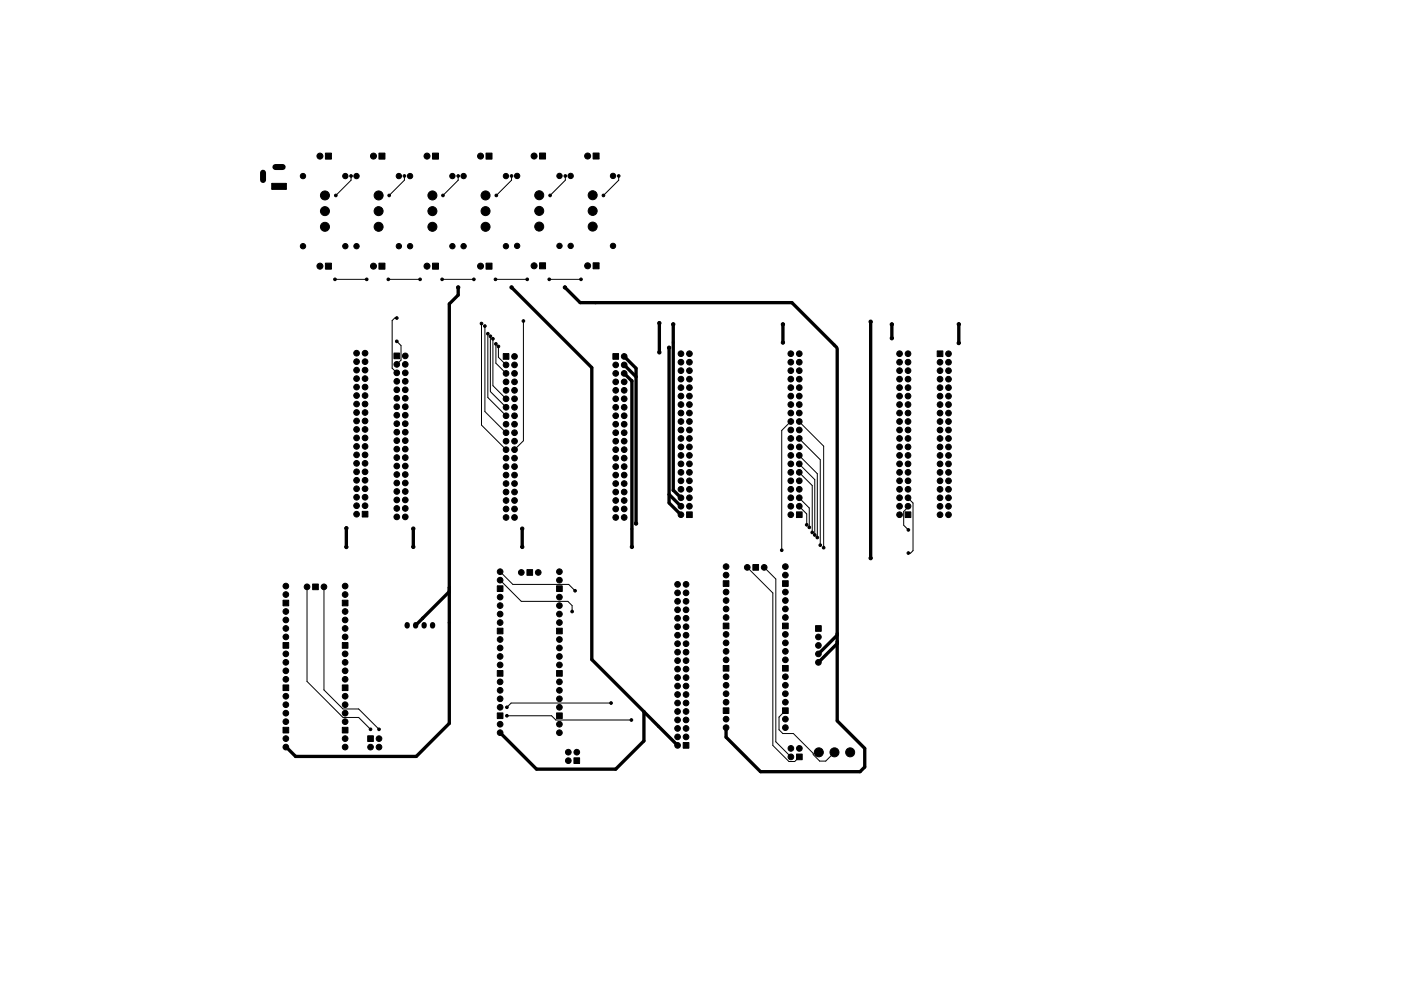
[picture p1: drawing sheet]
<svg xmlns="http://www.w3.org/2000/svg" width="420mm" height="297mm" viewBox="0 0 420 297" stroke-linecap="round" stroke-linejoin="round" font-family="sans-serif">
<g fill="#000" stroke="#000" stroke-width=".3">
<path d="M81.5 55h4.4v1.8h-4.4zM97.6 45.9h1.8v1.8h-1.8zM113.6 45.9h1.8v1.8h-1.8zM129.7 45.9h1.8v1.8h-1.8zM145.8 45.9h1.8v1.8h-1.8zM161.8 45.9h1.8v1.8h-1.8zM177.9 45.9h1.8v1.8h-1.8zM97.6 78.9h1.8v1.8h-1.8zM113.6 78.9h1.8v1.8h-1.8zM129.7 78.9h1.8v1.8h-1.8zM145.8 78.9h1.8v1.8h-1.8zM161.8 78.8h1.8v1.8h-1.8z"/>
<path d="M177.9 78.8h1.8v1.8h-1.8zM118.1 105.8h1.7v1.7h-1.7zM150.9 106h1.7v1.7h-1.7zM183.8 106h1.7v1.7h-1.7zM281.1 105.2h1.7v1.7h-1.7zM108.6 153.3h1.7v1.7h-1.7zM205.9 153.4h1.7v1.7h-1.7zM238.9 153.4h1.7v1.7h-1.7zM271.5 153.4h1.7v1.7h-1.7zM84.9 179.9h1.7v1.7h-1.7zM93.8 175h1.7v1.7h-1.7zM102.7 179.9h1.7v1.7h-1.7z"/>
<path d="M149.1 175.6h1.7v1.7h-1.7zM158 170.7h1.7v1.7h-1.7zM166.9 175.6h1.7v1.7h-1.7zM216.9 174.1h1.7v1.7h-1.7zM225.8 169.2h1.7v1.7h-1.7zM234.7 174.1h1.7v1.7h-1.7zM84.9 192.6h1.7v1.7h-1.7zM102.7 192.6h1.7v1.7h-1.7zM149.1 188.3h1.7v1.7h-1.7zM166.9 188.3h1.7v1.7h-1.7zM216.9 186.8h1.7v1.7h-1.7zM216.9 199.5h1.7v1.7h-1.7z"/>
<path d="M234.7 199.5h1.7v1.7h-1.7zM234.7 186.8h1.7v1.7h-1.7zM244.6 187.5h1.7v1.7h-1.7zM84.9 205.3h1.7v1.7h-1.7zM84.9 218h1.7v1.7h-1.7zM102.7 218h1.7v1.7h-1.7zM102.7 205.3h1.7v1.7h-1.7zM149.1 213.7h1.7v1.7h-1.7zM149.1 201h1.7v1.7h-1.7zM166.9 201h1.7v1.7h-1.7zM166.9 213.7h1.7v1.7h-1.7zM216.9 212.2h1.7v1.7h-1.7z"/>
<path d="M234.7 212.2h1.7v1.7h-1.7zM110.3 220.5h1.7v1.7h-1.7zM172.1 227.2h1.7v1.7h-1.7zM204.9 222.6h1.7v1.7h-1.7zM238.9 226h1.7v1.7h-1.7z"/>
<circle cx="90.9" cy="52.8" r=".8"/>
<circle cx="95.9" cy="46.8" r=".9"/>
<circle cx="97.5" cy="58.6" r="1.35"/>
<circle cx="100.7" cy="58.6" r=".4"/>
<circle cx="103.6" cy="52.8" r=".8"/>
<circle cx="105.3" cy="52.7" r=".4"/>
<circle cx="106.9" cy="52.8" r=".8"/>
<circle cx="112" cy="46.8" r=".9"/>
<circle cx="113.5" cy="58.6" r="1.35"/>
<circle cx="116.7" cy="58.6" r=".4"/>
<circle cx="119.6" cy="52.8" r=".8"/>
<circle cx="121.3" cy="52.7" r=".4"/>
<circle cx="123" cy="52.8" r=".8"/>
<circle cx="128.1" cy="46.8" r=".9"/>
<circle cx="129.7" cy="58.6" r="1.35"/>
<circle cx="132.8" cy="58.6" r=".4"/>
<circle cx="135.7" cy="52.8" r=".8"/>
<circle cx="137.4" cy="52.7" r=".4"/>
<circle cx="139" cy="52.8" r=".8"/>
<circle cx="144.1" cy="46.8" r=".9"/>
<circle cx="145.6" cy="58.6" r="1.35"/>
<circle cx="148.8" cy="58.6" r=".4"/>
<circle cx="151.7" cy="52.8" r=".8"/>
<circle cx="153.4" cy="52.7" r=".4"/>
<circle cx="155.1" cy="52.7" r=".8"/>
<circle cx="160.2" cy="46.8" r=".9"/>
<circle cx="161.7" cy="58.5" r="1.35"/>
<circle cx="165" cy="58.6" r=".4"/>
<circle cx="167.8" cy="52.7" r=".8"/>
<circle cx="169.5" cy="52.7" r=".4"/>
<circle cx="171.1" cy="52.7" r=".8"/>
<circle cx="176.2" cy="46.8" r=".9"/>
<circle cx="177.7" cy="58.5" r="1.35"/>
<circle cx="181" cy="58.6" r=".4"/>
<circle cx="183.8" cy="52.7" r=".8"/>
<circle cx="185.5" cy="52.7" r=".4"/>
<circle cx="90.9" cy="73.8" r=".8"/>
<circle cx="95.9" cy="79.8" r=".9"/>
<circle cx="97.5" cy="68" r="1.35"/>
<circle cx="97.5" cy="63.3" r="1.35"/>
<circle cx="103.6" cy="73.8" r=".8"/>
<circle cx="106.9" cy="73.8" r=".8"/>
<circle cx="112" cy="79.8" r=".9"/>
<circle cx="113.5" cy="68" r="1.35"/>
<circle cx="113.5" cy="63.3" r="1.35"/>
<circle cx="119.6" cy="73.8" r=".8"/>
<circle cx="123" cy="73.8" r=".8"/>
<circle cx="128.1" cy="79.8" r=".9"/>
<circle cx="129.7" cy="63.3" r="1.35"/>
<circle cx="129.7" cy="68" r="1.35"/>
<circle cx="135.7" cy="73.8" r=".8"/>
<circle cx="139" cy="73.8" r=".8"/>
<circle cx="144.1" cy="79.8" r=".9"/>
<circle cx="145.6" cy="63.3" r="1.35"/>
<circle cx="145.6" cy="68" r="1.35"/>
<circle cx="151.7" cy="73.8" r=".8"/>
<circle cx="155.1" cy="73.7" r=".8"/>
<circle cx="160.2" cy="79.7" r=".9"/>
<circle cx="161.7" cy="63.2" r="1.35"/>
<circle cx="161.7" cy="67.9" r="1.35"/>
<circle cx="167.8" cy="73.7" r=".8"/>
<circle cx="171.1" cy="73.7" r=".8"/>
<circle cx="176.2" cy="79.7" r=".9"/>
<circle cx="177.7" cy="63.2" r="1.35"/>
<circle cx="177.7" cy="67.9" r="1.35"/>
<circle cx="183.8" cy="73.7" r=".8"/>
<circle cx="100.5" cy="83.7" r=".4"/>
<circle cx="110" cy="83.7" r=".4"/>
<circle cx="116.5" cy="83.7" r=".4"/>
<circle cx="119" cy="95.3" r=".4"/>
<circle cx="126" cy="83.7" r=".4"/>
<circle cx="132.6" cy="83.7" r=".4"/>
<circle cx="137.4" cy="86.1" r=".5"/>
<circle cx="142.1" cy="83.7" r=".4"/>
<circle cx="144.4" cy="97" r=".4"/>
<circle cx="145.4" cy="97.7" r=".4"/>
<circle cx="148.6" cy="83.7" r=".4"/>
<circle cx="153.4" cy="86.1" r=".5"/>
<circle cx="157" cy="96.2" r=".4"/>
<circle cx="158.1" cy="83.7" r=".4"/>
<circle cx="164.7" cy="83.7" r=".4"/>
<circle cx="169.4" cy="86.1" r=".5"/>
<circle cx="174.2" cy="83.7" r=".4"/>
<circle cx="197.7" cy="96.9" r=".5"/>
<circle cx="201.9" cy="97.2" r=".5"/>
<circle cx="234.8" cy="97.2" r=".5"/>
<circle cx="261.1" cy="96.4" r=".5"/>
<circle cx="267.5" cy="97.2" r=".5"/>
<circle cx="287.5" cy="97.2" r=".5"/>
<circle cx="106.9" cy="116" r=".85"/>
<circle cx="106.9" cy="105.9" r=".85"/>
<circle cx="106.9" cy="118.6" r=".85"/>
<circle cx="106.9" cy="113.5" r=".85"/>
<circle cx="106.9" cy="110.9" r=".85"/>
<circle cx="106.9" cy="108.4" r=".85"/>
<circle cx="109.5" cy="113.5" r=".85"/>
<circle cx="109.5" cy="105.9" r=".85"/>
<circle cx="109.5" cy="110.9" r=".85"/>
<circle cx="109.5" cy="108.4" r=".85"/>
<circle cx="109.5" cy="116" r=".85"/>
<circle cx="109.5" cy="118.6" r=".85"/>
<circle cx="119" cy="102.3" r=".4"/>
<circle cx="119" cy="116.8" r=".85"/>
<circle cx="119" cy="109.2" r=".85"/>
<circle cx="119" cy="119.4" r=".85"/>
<circle cx="119" cy="114.3" r=".85"/>
<circle cx="119" cy="111.8" r=".85"/>
<circle cx="121.5" cy="114.3" r=".85"/>
<circle cx="121.5" cy="116.8" r=".85"/>
<circle cx="121.5" cy="111.8" r=".85"/>
<circle cx="121.5" cy="109.2" r=".85"/>
<circle cx="121.5" cy="119.4" r=".85"/>
<circle cx="121.5" cy="106.7" r=".85"/>
<circle cx="146.3" cy="100" r=".4"/>
<circle cx="147.1" cy="100.8" r=".4"/>
<circle cx="147.8" cy="101.6" r=".4"/>
<circle cx="148.7" cy="103.1" r=".4"/>
<circle cx="149.5" cy="103.8" r=".4"/>
<circle cx="151.8" cy="111.9" r=".85"/>
<circle cx="151.8" cy="114.5" r=".85"/>
<circle cx="151.8" cy="117" r=".85"/>
<circle cx="151.8" cy="109.4" r=".85"/>
<circle cx="151.8" cy="119.5" r=".85"/>
<circle cx="154.3" cy="119.5" r=".85"/>
<circle cx="154.3" cy="117" r=".85"/>
<circle cx="154.3" cy="111.9" r=".85"/>
<circle cx="154.3" cy="114.5" r=".85"/>
<circle cx="154.3" cy="106.8" r=".85"/>
<circle cx="154.3" cy="109.4" r=".85"/>
<circle cx="184.7" cy="119.5" r=".85"/>
<circle cx="184.7" cy="109.4" r=".85"/>
<circle cx="184.7" cy="114.5" r=".85"/>
<circle cx="184.7" cy="117" r=".85"/>
<circle cx="184.7" cy="111.9" r=".85"/>
<circle cx="187.2" cy="114.5" r=".85"/>
<circle cx="187.2" cy="117" r=".85"/>
<circle cx="187.2" cy="106.8" r=".85"/>
<circle cx="187.2" cy="109.4" r=".85"/>
<circle cx="187.2" cy="111.9" r=".85"/>
<circle cx="187.2" cy="119.5" r=".85"/>
<circle cx="197.7" cy="105.6" r=".5"/>
<circle cx="200.7" cy="104.2" r=".5"/>
<circle cx="204.2" cy="111.1" r=".85"/>
<circle cx="204.2" cy="113.6" r=".85"/>
<circle cx="204.2" cy="108.6" r=".85"/>
<circle cx="204.2" cy="118.7" r=".85"/>
<circle cx="204.2" cy="116.2" r=".85"/>
<circle cx="204.2" cy="106" r=".85"/>
<circle cx="206.8" cy="118.7" r=".85"/>
<circle cx="206.8" cy="108.6" r=".85"/>
<circle cx="206.8" cy="106" r=".85"/>
<circle cx="206.8" cy="113.6" r=".85"/>
<circle cx="206.8" cy="116.2" r=".85"/>
<circle cx="206.8" cy="111.1" r=".85"/>
<circle cx="234.8" cy="102.7" r=".5"/>
<circle cx="237.2" cy="106" r=".85"/>
<circle cx="237.2" cy="111.1" r=".85"/>
<circle cx="237.2" cy="113.6" r=".85"/>
<circle cx="237.2" cy="108.6" r=".85"/>
<circle cx="237.2" cy="118.7" r=".85"/>
<circle cx="237.2" cy="116.2" r=".85"/>
<circle cx="239.7" cy="111.1" r=".85"/>
<circle cx="239.7" cy="113.6" r=".85"/>
<circle cx="239.7" cy="106" r=".85"/>
<circle cx="239.7" cy="118.7" r=".85"/>
<circle cx="239.7" cy="116.2" r=".85"/>
<circle cx="239.7" cy="108.6" r=".85"/>
<circle cx="267.5" cy="101.4" r=".5"/>
<circle cx="269.8" cy="111.1" r=".85"/>
<circle cx="269.8" cy="106" r=".85"/>
<circle cx="269.8" cy="118.7" r=".85"/>
<circle cx="269.8" cy="113.6" r=".85"/>
<circle cx="269.8" cy="116.2" r=".85"/>
<circle cx="269.8" cy="108.6" r=".85"/>
<circle cx="272.3" cy="118.7" r=".85"/>
<circle cx="272.3" cy="116.2" r=".85"/>
<circle cx="272.3" cy="113.6" r=".85"/>
<circle cx="272.3" cy="108.6" r=".85"/>
<circle cx="272.3" cy="106" r=".85"/>
<circle cx="272.3" cy="111.1" r=".85"/>
<circle cx="281.9" cy="108.6" r=".85"/>
<circle cx="281.9" cy="116.2" r=".85"/>
<circle cx="281.9" cy="111.1" r=".85"/>
<circle cx="281.9" cy="113.7" r=".85"/>
<circle cx="281.9" cy="118.7" r=".85"/>
<circle cx="284.5" cy="116.2" r=".85"/>
<circle cx="284.5" cy="118.7" r=".85"/>
<circle cx="284.5" cy="106" r=".85"/>
<circle cx="284.5" cy="113.7" r=".85"/>
<circle cx="284.5" cy="108.6" r=".85"/>
<circle cx="284.5" cy="111.1" r=".85"/>
<circle cx="287.5" cy="102.8" r=".5"/>
<circle cx="106.9" cy="136.3" r=".85"/>
<circle cx="106.9" cy="133.8" r=".85"/>
<circle cx="106.9" cy="131.3" r=".85"/>
<circle cx="106.9" cy="138.9" r=".85"/>
<circle cx="106.9" cy="126.2" r=".85"/>
<circle cx="106.9" cy="128.7" r=".85"/>
<circle cx="106.9" cy="123.6" r=".85"/>
<circle cx="106.9" cy="121.1" r=".85"/>
<circle cx="109.5" cy="133.8" r=".85"/>
<circle cx="109.5" cy="138.9" r=".85"/>
<circle cx="109.5" cy="136.3" r=".85"/>
<circle cx="109.5" cy="131.3" r=".85"/>
<circle cx="109.5" cy="121.1" r=".85"/>
<circle cx="109.5" cy="128.7" r=".85"/>
<circle cx="109.5" cy="126.2" r=".85"/>
<circle cx="109.5" cy="123.6" r=".85"/>
<circle cx="119" cy="121.9" r=".85"/>
<circle cx="119" cy="124.5" r=".85"/>
<circle cx="119" cy="127" r=".85"/>
<circle cx="119" cy="129.5" r=".85"/>
<circle cx="119" cy="132.1" r=".85"/>
<circle cx="119" cy="139.7" r=".85"/>
<circle cx="119" cy="134.6" r=".85"/>
<circle cx="119" cy="137.2" r=".85"/>
<circle cx="121.5" cy="121.9" r=".85"/>
<circle cx="121.5" cy="124.5" r=".85"/>
<circle cx="121.5" cy="127" r=".85"/>
<circle cx="121.5" cy="129.5" r=".85"/>
<circle cx="121.5" cy="137.2" r=".85"/>
<circle cx="121.5" cy="132.1" r=".85"/>
<circle cx="121.5" cy="134.6" r=".85"/>
<circle cx="121.5" cy="139.7" r=".85"/>
<circle cx="151.8" cy="134.8" r=".85"/>
<circle cx="151.8" cy="132.2" r=".85"/>
<circle cx="151.8" cy="137.3" r=".85"/>
<circle cx="151.8" cy="139.9" r=".85"/>
<circle cx="151.8" cy="127.2" r=".85"/>
<circle cx="151.8" cy="122.1" r=".85"/>
<circle cx="151.8" cy="124.6" r=".85"/>
<circle cx="151.8" cy="129.7" r=".85"/>
<circle cx="154.3" cy="132.2" r=".85"/>
<circle cx="154.3" cy="134.8" r=".85"/>
<circle cx="154.3" cy="137.3" r=".85"/>
<circle cx="154.3" cy="139.9" r=".85"/>
<circle cx="154.3" cy="122.1" r=".85"/>
<circle cx="154.3" cy="129.7" r=".85"/>
<circle cx="154.3" cy="127.2" r=".85"/>
<circle cx="154.3" cy="124.6" r=".85"/>
<circle cx="184.7" cy="139.9" r=".85"/>
<circle cx="184.7" cy="134.8" r=".85"/>
<circle cx="184.7" cy="132.2" r=".85"/>
<circle cx="184.7" cy="137.3" r=".85"/>
<circle cx="184.7" cy="127.2" r=".85"/>
<circle cx="184.7" cy="122.1" r=".85"/>
<circle cx="184.7" cy="129.7" r=".85"/>
<circle cx="184.7" cy="124.6" r=".85"/>
<circle cx="187.2" cy="132.2" r=".85"/>
<circle cx="187.2" cy="134.8" r=".85"/>
<circle cx="187.2" cy="137.3" r=".85"/>
<circle cx="187.2" cy="139.9" r=".85"/>
<circle cx="187.2" cy="122.1" r=".85"/>
<circle cx="187.2" cy="129.7" r=".85"/>
<circle cx="187.2" cy="124.6" r=".85"/>
<circle cx="187.2" cy="127.2" r=".85"/>
<circle cx="204.2" cy="136.5" r=".85"/>
<circle cx="204.2" cy="134" r=".85"/>
<circle cx="204.2" cy="139" r=".85"/>
<circle cx="204.2" cy="131.4" r=".85"/>
<circle cx="204.2" cy="121.3" r=".85"/>
<circle cx="204.2" cy="126.3" r=".85"/>
<circle cx="204.2" cy="128.9" r=".85"/>
<circle cx="204.2" cy="123.8" r=".85"/>
<circle cx="206.8" cy="136.5" r=".85"/>
<circle cx="206.8" cy="134" r=".85"/>
<circle cx="206.8" cy="139" r=".85"/>
<circle cx="206.8" cy="131.4" r=".85"/>
<circle cx="206.8" cy="126.3" r=".85"/>
<circle cx="206.8" cy="121.3" r=".85"/>
<circle cx="206.8" cy="128.9" r=".85"/>
<circle cx="206.8" cy="123.8" r=".85"/>
<circle cx="237.2" cy="139" r=".85"/>
<circle cx="237.2" cy="134" r=".85"/>
<circle cx="237.2" cy="136.5" r=".85"/>
<circle cx="237.2" cy="131.4" r=".85"/>
<circle cx="237.2" cy="123.8" r=".85"/>
<circle cx="237.2" cy="128.9" r=".85"/>
<circle cx="237.2" cy="126.3" r=".85"/>
<circle cx="237.2" cy="121.3" r=".85"/>
<circle cx="239.7" cy="134" r=".85"/>
<circle cx="239.7" cy="136.5" r=".85"/>
<circle cx="239.7" cy="139" r=".85"/>
<circle cx="239.7" cy="131.4" r=".85"/>
<circle cx="239.7" cy="123.8" r=".85"/>
<circle cx="239.7" cy="128.9" r=".85"/>
<circle cx="239.7" cy="126.3" r=".85"/>
<circle cx="239.7" cy="121.3" r=".85"/>
<circle cx="269.8" cy="139" r=".85"/>
<circle cx="269.8" cy="136.5" r=".85"/>
<circle cx="269.8" cy="134" r=".85"/>
<circle cx="269.8" cy="131.4" r=".85"/>
<circle cx="269.8" cy="123.8" r=".85"/>
<circle cx="269.8" cy="126.3" r=".85"/>
<circle cx="269.8" cy="128.9" r=".85"/>
<circle cx="269.8" cy="121.3" r=".85"/>
<circle cx="272.3" cy="136.5" r=".85"/>
<circle cx="272.3" cy="134" r=".85"/>
<circle cx="272.3" cy="139" r=".85"/>
<circle cx="272.3" cy="131.4" r=".85"/>
<circle cx="272.3" cy="128.9" r=".85"/>
<circle cx="272.3" cy="123.8" r=".85"/>
<circle cx="272.3" cy="126.3" r=".85"/>
<circle cx="272.3" cy="121.3" r=".85"/>
<circle cx="281.9" cy="131.4" r=".85"/>
<circle cx="281.9" cy="134" r=".85"/>
<circle cx="281.9" cy="139.1" r=".85"/>
<circle cx="281.9" cy="136.5" r=".85"/>
<circle cx="281.9" cy="126.4" r=".85"/>
<circle cx="281.9" cy="128.9" r=".85"/>
<circle cx="281.9" cy="121.3" r=".85"/>
<circle cx="281.9" cy="123.8" r=".85"/>
<circle cx="284.5" cy="139.1" r=".85"/>
<circle cx="284.5" cy="131.4" r=".85"/>
<circle cx="284.5" cy="134" r=".85"/>
<circle cx="284.5" cy="136.5" r=".85"/>
<circle cx="284.5" cy="123.8" r=".85"/>
<circle cx="284.5" cy="126.4" r=".85"/>
<circle cx="284.5" cy="128.9" r=".85"/>
<circle cx="284.5" cy="121.3" r=".85"/>
<circle cx="103.9" cy="158.3" r=".5"/>
<circle cx="106.9" cy="146.5" r=".85"/>
<circle cx="106.9" cy="141.4" r=".85"/>
<circle cx="106.9" cy="149" r=".85"/>
<circle cx="106.9" cy="154.1" r=".85"/>
<circle cx="106.9" cy="151.6" r=".85"/>
<circle cx="106.9" cy="144" r=".85"/>
<circle cx="109.5" cy="146.5" r=".85"/>
<circle cx="109.5" cy="151.6" r=".85"/>
<circle cx="109.5" cy="141.4" r=".85"/>
<circle cx="109.5" cy="144" r=".85"/>
<circle cx="109.5" cy="149" r=".85"/>
<circle cx="119" cy="142.2" r=".85"/>
<circle cx="119" cy="144.8" r=".85"/>
<circle cx="119" cy="147.3" r=".85"/>
<circle cx="119" cy="152.4" r=".85"/>
<circle cx="119" cy="149.9" r=".85"/>
<circle cx="119" cy="154.9" r=".85"/>
<circle cx="121.5" cy="142.2" r=".85"/>
<circle cx="121.5" cy="152.4" r=".85"/>
<circle cx="121.5" cy="149.9" r=".85"/>
<circle cx="121.5" cy="144.8" r=".85"/>
<circle cx="121.5" cy="147.3" r=".85"/>
<circle cx="121.5" cy="154.9" r=".85"/>
<circle cx="124" cy="158.4" r=".5"/>
<circle cx="151.8" cy="144.9" r=".85"/>
<circle cx="151.8" cy="142.4" r=".85"/>
<circle cx="151.8" cy="150" r=".85"/>
<circle cx="151.8" cy="152.6" r=".85"/>
<circle cx="151.8" cy="155.1" r=".85"/>
<circle cx="151.8" cy="147.5" r=".85"/>
<circle cx="154.3" cy="150" r=".85"/>
<circle cx="154.3" cy="155.1" r=".85"/>
<circle cx="154.3" cy="142.4" r=".85"/>
<circle cx="154.3" cy="144.9" r=".85"/>
<circle cx="154.3" cy="152.6" r=".85"/>
<circle cx="154.3" cy="147.5" r=".85"/>
<circle cx="156.6" cy="158.5" r=".5"/>
<circle cx="184.7" cy="144.9" r=".85"/>
<circle cx="184.7" cy="150" r=".85"/>
<circle cx="184.7" cy="147.5" r=".85"/>
<circle cx="184.7" cy="142.4" r=".85"/>
<circle cx="184.7" cy="152.6" r=".85"/>
<circle cx="184.7" cy="155.1" r=".85"/>
<circle cx="187.2" cy="144.9" r=".85"/>
<circle cx="187.2" cy="155.1" r=".85"/>
<circle cx="187.2" cy="150" r=".85"/>
<circle cx="187.2" cy="152.6" r=".85"/>
<circle cx="187.2" cy="142.4" r=".85"/>
<circle cx="187.2" cy="147.5" r=".85"/>
<circle cx="190.8" cy="156.9" r=".5"/>
<circle cx="204.2" cy="154.3" r=".85"/>
<circle cx="204.2" cy="149.2" r=".85"/>
<circle cx="204.2" cy="151.7" r=".85"/>
<circle cx="204.2" cy="141.6" r=".85"/>
<circle cx="204.2" cy="146.7" r=".85"/>
<circle cx="204.2" cy="144.1" r=".85"/>
<circle cx="206.8" cy="144.1" r=".85"/>
<circle cx="206.8" cy="146.7" r=".85"/>
<circle cx="206.8" cy="141.6" r=".85"/>
<circle cx="206.8" cy="149.2" r=".85"/>
<circle cx="206.8" cy="151.7" r=".85"/>
<circle cx="237.2" cy="146.7" r=".85"/>
<circle cx="237.2" cy="149.2" r=".85"/>
<circle cx="237.2" cy="144.1" r=".85"/>
<circle cx="237.2" cy="154.3" r=".85"/>
<circle cx="237.2" cy="151.7" r=".85"/>
<circle cx="237.2" cy="141.6" r=".85"/>
<circle cx="239.7" cy="151.7" r=".85"/>
<circle cx="239.7" cy="146.7" r=".85"/>
<circle cx="239.7" cy="144.1" r=".85"/>
<circle cx="239.7" cy="141.6" r=".85"/>
<circle cx="239.7" cy="149.2" r=".85"/>
<circle cx="241.9" cy="157.3" r=".4"/>
<circle cx="242.7" cy="158.1" r=".4"/>
<circle cx="243.6" cy="159.6" r=".4"/>
<circle cx="269.8" cy="154.3" r=".85"/>
<circle cx="269.8" cy="151.7" r=".85"/>
<circle cx="269.8" cy="149.2" r=".85"/>
<circle cx="269.8" cy="146.7" r=".85"/>
<circle cx="269.8" cy="144.1" r=".85"/>
<circle cx="269.8" cy="141.6" r=".85"/>
<circle cx="272.3" cy="151.7" r=".85"/>
<circle cx="272.3" cy="149.2" r=".85"/>
<circle cx="272.3" cy="146.7" r=".85"/>
<circle cx="272.3" cy="144.1" r=".85"/>
<circle cx="272.3" cy="141.6" r=".85"/>
<circle cx="272.4" cy="158.8" r=".4"/>
<circle cx="281.9" cy="154.3" r=".85"/>
<circle cx="281.9" cy="141.6" r=".85"/>
<circle cx="281.9" cy="151.8" r=".85"/>
<circle cx="281.9" cy="146.7" r=".85"/>
<circle cx="281.9" cy="144.1" r=".85"/>
<circle cx="281.9" cy="149.2" r=".85"/>
<circle cx="284.5" cy="154.3" r=".85"/>
<circle cx="284.5" cy="151.8" r=".85"/>
<circle cx="284.5" cy="144.1" r=".85"/>
<circle cx="284.5" cy="149.2" r=".85"/>
<circle cx="284.5" cy="141.6" r=".85"/>
<circle cx="284.5" cy="146.7" r=".85"/>
<circle cx="85.7" cy="175.7" r=".85"/>
<circle cx="85.7" cy="178.2" r=".85"/>
<circle cx="92.1" cy="175.9" r=".85"/>
<circle cx="97.2" cy="175.9" r=".85"/>
<circle cx="103.5" cy="178.2" r=".85"/>
<circle cx="103.5" cy="175.7" r=".85"/>
<circle cx="103.9" cy="164" r=".5"/>
<circle cx="124" cy="163.9" r=".5"/>
<circle cx="150" cy="171.4" r=".85"/>
<circle cx="150" cy="179" r=".85"/>
<circle cx="150" cy="173.9" r=".85"/>
<circle cx="156.3" cy="171.6" r=".85"/>
<circle cx="156.6" cy="163.9" r=".5"/>
<circle cx="161.4" cy="171.6" r=".85"/>
<circle cx="167.8" cy="173.9" r=".85"/>
<circle cx="167.8" cy="179" r=".85"/>
<circle cx="167.8" cy="171.4" r=".85"/>
<circle cx="172.5" cy="177.1" r=".4"/>
<circle cx="189.5" cy="163.9" r=".5"/>
<circle cx="203.2" cy="175.2" r=".85"/>
<circle cx="203.2" cy="177.7" r=".85"/>
<circle cx="205.7" cy="175.2" r=".85"/>
<circle cx="205.7" cy="177.7" r=".85"/>
<circle cx="217.8" cy="172.4" r=".85"/>
<circle cx="217.8" cy="177.5" r=".85"/>
<circle cx="217.8" cy="180" r=".85"/>
<circle cx="217.8" cy="169.8" r=".85"/>
<circle cx="224.1" cy="170.1" r=".85"/>
<circle cx="229.2" cy="170.1" r=".85"/>
<circle cx="234.4" cy="164.9" r=".4"/>
<circle cx="235.5" cy="169.8" r=".85"/>
<circle cx="235.5" cy="177.5" r=".85"/>
<circle cx="235.5" cy="172.4" r=".85"/>
<circle cx="235.5" cy="180" r=".85"/>
<circle cx="244.3" cy="160.4" r=".4"/>
<circle cx="245.1" cy="161.1" r=".4"/>
<circle cx="246" cy="163.4" r=".4"/>
<circle cx="247" cy="164.2" r=".4"/>
<circle cx="261.1" cy="167.3" r=".5"/>
<circle cx="272.4" cy="165.8" r=".4"/>
<circle cx="85.7" cy="190.9" r=".85"/>
<circle cx="85.7" cy="188.4" r=".85"/>
<circle cx="85.7" cy="196" r=".85"/>
<circle cx="85.7" cy="198.5" r=".85"/>
<circle cx="85.7" cy="185.8" r=".85"/>
<circle cx="85.7" cy="183.3" r=".85"/>
<circle cx="103.5" cy="198.5" r=".85"/>
<circle cx="103.5" cy="190.9" r=".85"/>
<circle cx="103.5" cy="188.4" r=".85"/>
<circle cx="103.5" cy="185.8" r=".85"/>
<circle cx="103.5" cy="183.3" r=".85"/>
<circle cx="103.5" cy="196" r=".85"/>
<circle cx="150" cy="199.3" r=".85"/>
<circle cx="150" cy="196.8" r=".85"/>
<circle cx="150" cy="186.6" r=".85"/>
<circle cx="150" cy="181.5" r=".85"/>
<circle cx="150" cy="191.7" r=".85"/>
<circle cx="150" cy="184.1" r=".85"/>
<circle cx="150" cy="194.2" r=".85"/>
<circle cx="167.8" cy="186.6" r=".85"/>
<circle cx="167.8" cy="181.5" r=".85"/>
<circle cx="167.8" cy="199.3" r=".85"/>
<circle cx="167.8" cy="184.1" r=".85"/>
<circle cx="167.8" cy="194.2" r=".85"/>
<circle cx="167.8" cy="191.7" r=".85"/>
<circle cx="167.8" cy="196.8" r=".85"/>
<circle cx="171.6" cy="183.3" r=".4"/>
<circle cx="203.2" cy="190.4" r=".85"/>
<circle cx="203.2" cy="182.8" r=".85"/>
<circle cx="203.2" cy="195.5" r=".85"/>
<circle cx="203.2" cy="180.2" r=".85"/>
<circle cx="203.2" cy="198" r=".85"/>
<circle cx="203.2" cy="185.3" r=".85"/>
<circle cx="203.2" cy="192.9" r=".85"/>
<circle cx="203.2" cy="187.9" r=".85"/>
<circle cx="205.7" cy="182.8" r=".85"/>
<circle cx="205.7" cy="195.5" r=".85"/>
<circle cx="205.7" cy="185.3" r=".85"/>
<circle cx="205.7" cy="187.9" r=".85"/>
<circle cx="205.7" cy="190.4" r=".85"/>
<circle cx="205.7" cy="180.2" r=".85"/>
<circle cx="205.7" cy="192.9" r=".85"/>
<circle cx="205.7" cy="198" r=".85"/>
<circle cx="217.8" cy="190.2" r=".85"/>
<circle cx="217.8" cy="197.8" r=".85"/>
<circle cx="217.8" cy="185.1" r=".85"/>
<circle cx="217.8" cy="192.7" r=".85"/>
<circle cx="217.8" cy="182.5" r=".85"/>
<circle cx="217.8" cy="195.2" r=".85"/>
<circle cx="235.5" cy="197.8" r=".85"/>
<circle cx="235.5" cy="195.2" r=".85"/>
<circle cx="235.5" cy="192.7" r=".85"/>
<circle cx="235.5" cy="190.2" r=".85"/>
<circle cx="235.5" cy="185.1" r=".85"/>
<circle cx="235.5" cy="182.5" r=".85"/>
<circle cx="245.4" cy="196" r=".85"/>
<circle cx="245.4" cy="193.5" r=".85"/>
<circle cx="245.4" cy="190.9" r=".85"/>
<circle cx="245.4" cy="198.5" r=".85"/>
<circle cx="85.7" cy="213.8" r=".85"/>
<circle cx="85.7" cy="216.3" r=".85"/>
<circle cx="85.7" cy="208.7" r=".85"/>
<circle cx="85.7" cy="201.1" r=".85"/>
<circle cx="85.7" cy="211.2" r=".85"/>
<circle cx="85.7" cy="203.6" r=".85"/>
<circle cx="103.5" cy="216.3" r=".85"/>
<circle cx="103.5" cy="213.8" r=".85"/>
<circle cx="103.5" cy="203.6" r=".85"/>
<circle cx="103.5" cy="201.1" r=".85"/>
<circle cx="103.5" cy="208.7" r=".85"/>
<circle cx="103.5" cy="211.2" r=".85"/>
<circle cx="111.1" cy="218.6" r=".4"/>
<circle cx="113.7" cy="218.6" r=".4"/>
<circle cx="150" cy="217.1" r=".85"/>
<circle cx="150" cy="219.6" r=".85"/>
<circle cx="150" cy="206.9" r=".85"/>
<circle cx="150" cy="212" r=".85"/>
<circle cx="150" cy="209.5" r=".85"/>
<circle cx="150" cy="204.4" r=".85"/>
<circle cx="152" cy="212" r=".4"/>
<circle cx="152" cy="214.5" r=".4"/>
<circle cx="167.8" cy="219.6" r=".85"/>
<circle cx="167.8" cy="217.1" r=".85"/>
<circle cx="167.8" cy="209.5" r=".85"/>
<circle cx="167.8" cy="206.9" r=".85"/>
<circle cx="167.8" cy="204.4" r=".85"/>
<circle cx="167.8" cy="212" r=".85"/>
<circle cx="183.3" cy="210.7" r=".4"/>
<circle cx="189.4" cy="215.8" r=".4"/>
<circle cx="203.2" cy="218.3" r=".85"/>
<circle cx="203.2" cy="215.8" r=".85"/>
<circle cx="203.2" cy="213.3" r=".85"/>
<circle cx="203.2" cy="203.1" r=".85"/>
<circle cx="203.2" cy="210.7" r=".85"/>
<circle cx="203.2" cy="200.6" r=".85"/>
<circle cx="203.2" cy="208.2" r=".85"/>
<circle cx="203.2" cy="205.6" r=".85"/>
<circle cx="205.7" cy="218.3" r=".85"/>
<circle cx="205.7" cy="215.8" r=".85"/>
<circle cx="205.7" cy="213.3" r=".85"/>
<circle cx="205.7" cy="205.6" r=".85"/>
<circle cx="205.7" cy="210.7" r=".85"/>
<circle cx="205.7" cy="208.2" r=".85"/>
<circle cx="205.7" cy="203.1" r=".85"/>
<circle cx="205.7" cy="200.6" r=".85"/>
<circle cx="217.8" cy="218.1" r=".85"/>
<circle cx="217.8" cy="215.6" r=".85"/>
<circle cx="217.8" cy="210.5" r=".85"/>
<circle cx="217.8" cy="202.9" r=".85"/>
<circle cx="217.8" cy="207.9" r=".85"/>
<circle cx="217.8" cy="205.4" r=".85"/>
<circle cx="235.5" cy="218.1" r=".85"/>
<circle cx="235.5" cy="215.6" r=".85"/>
<circle cx="235.5" cy="210.5" r=".85"/>
<circle cx="235.5" cy="207.9" r=".85"/>
<circle cx="235.5" cy="205.4" r=".85"/>
<circle cx="235.5" cy="202.9" r=".85"/>
<circle cx="85.7" cy="223.9" r=".85"/>
<circle cx="85.7" cy="221.4" r=".85"/>
<circle cx="103.5" cy="221.4" r=".85"/>
<circle cx="103.5" cy="223.9" r=".85"/>
<circle cx="111.1" cy="223.9" r=".85"/>
<circle cx="113.7" cy="223.9" r=".85"/>
<circle cx="113.7" cy="221.4" r=".85"/>
<circle cx="170.4" cy="228" r=".85"/>
<circle cx="170.4" cy="225.5" r=".85"/>
<circle cx="173" cy="225.5" r=".85"/>
<circle cx="203.2" cy="220.9" r=".85"/>
<circle cx="203.2" cy="223.4" r=".85"/>
<circle cx="205.7" cy="220.9" r=".85"/>
<circle cx="237.2" cy="226.9" r=".85"/>
<circle cx="237.2" cy="224.3" r=".85"/>
<circle cx="239.7" cy="224.3" r=".85"/>
<circle cx="245.6" cy="225.5" r="1.35"/>
<circle cx="250.3" cy="225.5" r="1.35"/>
<circle cx="255" cy="225.5" r="1.35"/>
</g>
<path d="M122.1 187.2v.4M124.6 187.2v.4M127.2 187.2v.4M129.7 187.2v.4" fill="none" stroke="#000" stroke-width="1.6"/>
<path d="M78.9 51.8v2.2M82.6 50.1h2.2" fill="none" stroke="#000" stroke-width="1.8"/>
<g fill="none" stroke="#000" stroke-width=".3">
<path d="M105.3 52.7v1.3l-4.6 4.6M121.3 52.7v1.3l-4.6 4.6M137.4 52.7v1.3l-4.6 4.6M153.4 52.7v1.3l-4.6 4.6M169.5 52.7v1.3l-4.5 4.6M185.5 52.7v1.3l-4.5 4.6M100.5 83.7h9.5M116.5 83.7h9.5M119 95.3h-.6l-.8 .8v14.3l1.4 1.4M132.6 83.7h9.5M144.4 97v30.4l7.4 7.4M145.4 97.7v25.6l6.4 6.4"/>
<path d="M148.6 83.7h9.5M157 96.2v35.9l-2.7 2.7M164.7 83.7h9.5M119 102.3l1.3 1.3v4.3l-1.3 1.3M146.3 100v19.2l5.5 5.4M147.1 100.8v16.6l4.7 4.7M147.8 101.6v14l4 3.9M148.7 103.1v5.8l3.1 3M149.5 103.8v3.3l2.3 2.3M237.1 126.4l-2.7 2.6v35.9M239.6 131.4l6.4 6.4v25.6M239.6 136.5l5.5 5.5v19.1"/>
<path d="M239.6 126.4l7.4 7.3v30.5M239.6 139.1l4.7 4.7v16.6M239.6 141.6l4 3.9v14.1M239.6 149.2l3.1 3.1v5.8M239.6 151.8l2.3 2.2v3.3M272.4 151.9l-1.4 1.4v4.1l1.4 1.4M272.4 149.4l1.4 1.4v14.3l-.8 .7h-.6M92.1 175.8v28.5l10.8 10.7h4.7l3.5 3.6M97.2 175.8v31l5.7 5.7h4.7l6.1 6.1M150 173.9l6.3 6.3h14l1.3 1.3v1.8M150 171.4l3.8 3.8h16.8l1.9 1.9M224.1 170.1l7.7 7.6v45.7l4.8 4.9h1.7l1.4-1.4"/>
<path d="M229.2 170.1l3.5 3.4v48.8l4.5 4.6M152 214.5h13.4l1.3 1.3h22.7M183.3 210.7h-30l-1.3 1.3M235.5 213l-1.9 1.9v3.8l1.2 1.2h3.1l6 5.9v.4l1.9 1.9h1.8l2.7-2.6"/>
</g>
<g fill="none" stroke="#000" stroke-width="1">
<path d="M137.4 86.1v2.3l-2.7 2.7v125.7l-9.9 9.9h-36.2l-2.9-2.9M153.4 86.1l24.1 24.1v87.5l25.7 25.7M169.4 86.1l4.6 4.6h63.5l13.5 13.5M197.7 96.9v8.7M201.9 97.2v5.4M234.8 97.2v5.4M261.1 96.4v70.9M267.5 97.2v4.2M287.5 97.2v5.6M187.2 106.8l3.6 3.6v46.5M187.2 109.4l3.6 3.5M187.2 111.9l2.3 2.3v44.3"/>
<path d="M200.7 104.2v46.5l3.5 3.6M201.9 102.7v44.3l2.3 2.2M251.1 104.6v111.5l8.2 8.2v5.6l-1.4 1.4h-29.8l-10.3-10.3v-2.9M287.5 102.8h.1M103.9 158.3v5.7M124 158.6v5.3M156.6 158.6v5.3M189.5 158.6v5.3M200.7 148.2l3.5 3.6M134.7 177.3l-10.1 10.2M126.8 185.3h.1M251.1 192.9l-5.7 5.6"/>
<path d="M251.1 190.4l-5.7 5.6M193.1 213.3v8.8l-8.4 8.4h-23.8l-10.9-10.9"/>
</g>
</svg>
